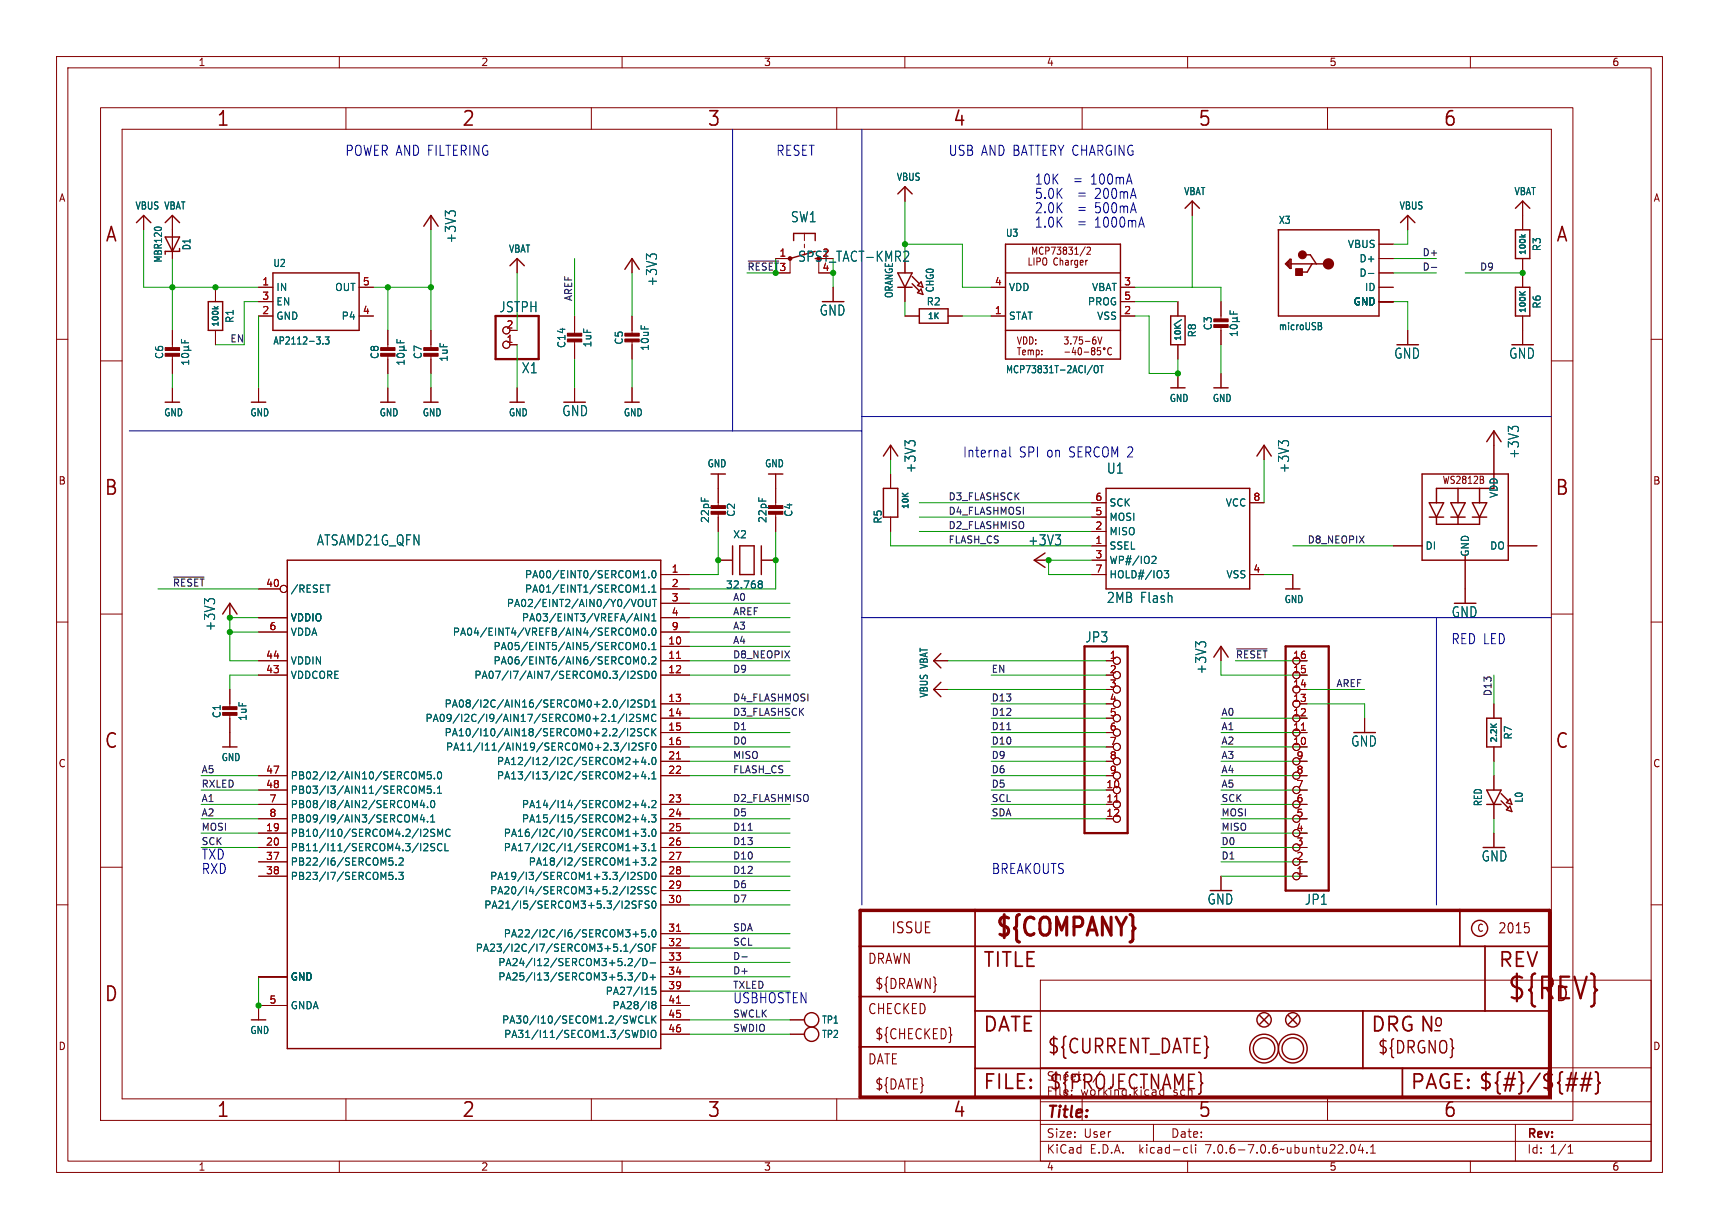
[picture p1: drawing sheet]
<svg xmlns="http://www.w3.org/2000/svg" width="304mm" height="217mm" viewBox="0 0 304 217" stroke-linecap="round" stroke-linejoin="round" font-family="sans-serif">
<defs><g id="words">
<text font-size="5.3" fill="#840000" x="266.4" y="177.3">${REV}</text>
<text font-size="4.4" fill="#840000" x="175.7" y="166.3">${COMPANY}</text>
<g font-size="3.5" fill="#840000">
<text x="38.2" y="22.7">1</text>
<text x="81.6" y="22.7">2</text>
<text x="125" y="22.7">3</text>
<text x="168.4" y="22.7">4</text>
<text x="211.8" y="22.7">5</text>
<text x="255.1" y="22.7">6</text>
<text x="18.5" y="43.1">A</text>
<text x="275" y="43.1">A</text>
<text x="18.3" y="87.9">B</text>
<text x="274.9" y="87.9">B</text>
<text x="18.3" y="132.7">C</text>
<text x="274.9" y="132.7">C</text>
<text x="173.7" y="171.4">TITLE</text>
<text x="264.8" y="171.4">REV</text>
<text x="18.3" y="177.4">D</text>
<text x="274.9" y="177.4">D</text>
<text x="173.7" y="182.9">DATE</text>
<text x="242.3" y="182.9">DRG N</text>
<text x="185.1" y="186.7">${CURRENT_DATE}</text>
<text x="38.2" y="197.9">1</text>
<text x="81.6" y="197.9">2</text>
<text x="125" y="197.9">3</text>
<text x="168.4" y="197.9">4</text>
<text x="173.7" y="193">FILE:</text>
<text x="185.4" y="193">${PROJECTNAME}</text>
<text x="211.8" y="197.9">5</text>
<text x="249.3" y="193">PAGE: ${#}/${##}</text>
<text x="255.1" y="197.9">6</text>
</g>
<g font-size="3" fill="#840000">
<text x="253.4" y="181.9">o</text>
<text x="243.5" y="186.6">${DRGNO}</text>
</g>
<text font-size="2.8" fill="#840000" x="185" y="198.2">Title:</text>
<text font-size="2.7" fill="#840000" x="157.5" y="165.3">ISSUE</text>
<g font-size="2.5" fill="#0000c2">
<text x="61" y="27.7">POWER AND FILTERING</text>
<text x="137.2" y="27.7">RESET</text>
<text x="167.6" y="27.7">USB AND BATTERY CHARGING</text>
<text x="182.9" y="32.8">10K</text>
<text x="182.9" y="35.3">5.0K</text>
<text x="189.9" y="32.8">=</text>
<text x="190.6" y="35.3">=</text>
<text x="193.1" y="32.8">100mA</text>
<text x="193.8" y="35.3">200mA</text>
<text x="182.9" y="37.9">2.0K</text>
<text x="182.9" y="40.4">1.0K</text>
<text x="190.6" y="37.9">=</text>
<text x="190.6" y="40.4">=</text>
<text x="193.8" y="37.9">500mA</text>
<text x="193.8" y="40.4">1000mA</text>
<text x="170.2" y="81">Internal</text>
<text x="180.2" y="81">SPI on SERCOM 2</text>
<text x="256.5" y="114.1">RED LED</text>
<text x="35.6" y="152.2">TXD</text>
<text x="35.6" y="154.7">RXD</text>
<text x="175.3" y="154.7">BREAKOUTS</text>
<text x="129.5" y="177.6">USBHOSTEN</text>
</g>
<g font-size="2.5" fill="#006464">
<text x="139.8" y="39.5">SW1</text>
<text x="80.8" y="43.1" transform="rotate(-90 80.8 43.1)">+3V3</text>
<text x="116.4" y="50.7" transform="rotate(-90 116.4 50.7)">+3V3</text>
<text x="88.2" y="55.4">JSTPH</text>
<text x="144.8" y="56">GND</text>
<text x="246.4" y="63.6">GND</text>
<text x="266.8" y="63.6">GND</text>
<text x="92.2" y="66.2">X1</text>
<text x="99.3" y="73.8">GND</text>
<text x="162.1" y="83.8" transform="rotate(-90 162.1 83.8)">+3V3</text>
<text x="195.6" y="84">U1</text>
<text x="228.2" y="83.8" transform="rotate(-90 228.2 83.8)">+3V3</text>
<text x="268.8" y="81.2" transform="rotate(-90 268.8 81.2)">+3V3</text>
<text x="55.9" y="96.7">ATSAMD21G_QFN</text>
<text x="181.7" y="96.7">+3V3</text>
<text x="195.6" y="106.8">2MB Flash</text>
<text x="38.2" y="111.7" transform="rotate(-90 38.2 111.7)">+3V3</text>
<text x="191.8" y="113.8">JP3</text>
<text x="256.6" y="109.4">GND</text>
<text x="213.5" y="119.3" transform="rotate(-90 213.5 119.3)">+3V3</text>
<text x="238.8" y="132.2">GND</text>
<text x="261.9" y="152.5">GND</text>
<text x="213.4" y="160.2">GND</text>
<text x="230.6" y="160.2">JP1</text>
</g>
<g font-size="2.5" fill="#840000">
<text x="141" y="46.5">SPST_TACT-KMR2</text>
<text x="264.8" y="165.3">2015</text>
<text x="153.4" y="170.7">DRAWN</text>
<text x="153.4" y="179.6">CHECKED</text>
<text x="154.6" y="175.2">${DRAWN}</text>
<text x="154.6" y="184">${CHECKED}</text>
<text x="153.4" y="188.5">DATE</text>
<text x="154.6" y="192.9">${DATE}</text>
</g>
<g font-size="2.1" fill="#840000">
<text x="185" y="191.3">Sheet:</text>
<text x="193.2" y="191.3">/</text>
<text x="185" y="194">File:</text>
<text x="191" y="194">working.kicad_sch</text>
<text x="185" y="201.4">Size:</text>
<text x="191.6" y="201.4">User</text>
<text x="207" y="201.4">Date:</text>
<text x="270" y="201.6">Rev:</text>
<text x="185" y="204.2">KiCad</text>
<text x="192.7" y="204.2">E.D.A.</text>
<text x="201.6" y="204.2">kicad-cli</text>
<text x="213.4" y="204.2">7.0.6-7.0.6~ubuntu22.04.1</text>
<text x="270" y="204.2">Id:</text>
<text x="274" y="204.2">1/1</text>
</g>
<g font-size="1.8" fill="#840000">
<text x="35" y="11.9">1</text>
<text x="85" y="11.9">2</text>
<text x="135" y="11.9">3</text>
<text x="185" y="11.9">4</text>
<text x="235" y="11.9">5</text>
<text x="285" y="11.9">6</text>
<text x="10.3" y="35.9">A</text>
<text x="292.3" y="35.9">A</text>
<text x="181.6" y="47.1">LIPO Charger</text>
<text x="182.2" y="45.2">MCP73831/2</text>
<text x="179.7" y="63">Temp:</text>
<text x="179.7" y="61.1">VDD:</text>
<text x="188" y="61.1">3.75-6V</text>
<text x="10.3" y="85.9">B</text>
<text x="255" y="85.7">WS2812B</text>
<text x="292.2" y="85.9">B</text>
<text x="10.3" y="135.9">C</text>
<text x="292.2" y="135.9">C</text>
<text x="261.2" y="164.9">C</text>
<text x="10.3" y="185.9">D</text>
<text x="292.2" y="185.9">D</text>
<text x="35" y="207.2">1</text>
<text x="85" y="207.2">2</text>
<text x="135" y="207.2">3</text>
<text x="185" y="207.2">4</text>
<text x="235" y="207.2">5</text>
<text x="285" y="207.2">6</text>
</g>
<g font-size="1.8" fill="#006464">
<text x="158.5" y="32.2">VBUS</text>
<text x="209.3" y="34.7">VBAT</text>
<text x="267.7" y="34.7">VBAT</text>
<text x="23.8" y="37.3">VBUS VBAT</text>
<text x="226" y="39.8">X3</text>
<text x="247.4" y="37.3">VBUS</text>
<text x="28.8" y="46.5" transform="rotate(-90 28.8 46.5)">MBR120</text>
<text x="33.9" y="44.4" transform="rotate(-90 33.9 44.4)">D1</text>
<text x="48.2" y="47.4">U2</text>
<text x="89.9" y="44.9">VBAT</text>
<text x="177.8" y="42.1">U3</text>
<text x="238.2" y="44">VBUS</text>
<text x="240.3" y="46.6">D+</text>
<text x="272.6" y="44.5" transform="rotate(-90 272.6 44.5)">R3</text>
<text x="48.8" y="51.7">IN</text>
<text x="59.2" y="51.7">OUT</text>
<text x="158.1" y="52.8" transform="rotate(-90 158.1 52.8)">ORANGE</text>
<text x="165.3" y="51.8" transform="rotate(-90 165.3 51.8)">CHG0</text>
<text x="178.3" y="51.7">VDD</text>
<text x="193" y="51.7">VBAT</text>
<text x="240.3" y="49.1">D-</text>
<text x="241.3" y="51.7">ID</text>
<text x="41.5" y="57.2" transform="rotate(-90 41.5 57.2)">R1</text>
<text x="48.8" y="56.7">GND</text>
<text x="48.8" y="54.2">EN</text>
<text x="60.3" y="56.7">P4</text>
<text x="163.8" y="54.2">R2</text>
<text x="178.3" y="56.7">STAT</text>
<text x="192.3" y="54.2">PROG</text>
<text x="193.9" y="56.7">VSS</text>
<text x="211.7" y="59.8" transform="rotate(-90 211.7 59.8)">R8</text>
<text x="214.5" y="58.5" transform="rotate(-90 214.5 58.5)">C3</text>
<text x="226" y="58.6">microUSB</text>
<text x="239.3" y="54.2">GND</text>
<text x="272.6" y="54.7" transform="rotate(-90 272.6 54.7)">R6</text>
<text x="29.1" y="63.6" transform="rotate(-90 29.1 63.6)">C6</text>
<text x="48.2" y="61.1">AP2112-3.3</text>
<text x="67.2" y="63.6" transform="rotate(-90 67.2 63.6)">C8</text>
<text x="74.8" y="63.6" transform="rotate(-90 74.8 63.6)">C7</text>
<text x="79.4" y="64.1" transform="rotate(-90 79.4 64.1)">1uF</text>
<text x="100.2" y="61.7" transform="rotate(-90 100.2 61.7)">C14</text>
<text x="104.8" y="61.5" transform="rotate(-90 104.8 61.5)">1uF</text>
<text x="110.3" y="61.1" transform="rotate(-90 110.3 61.1)">C5</text>
<text x="114.9" y="62.1" transform="rotate(-90 114.9 62.1)">10uF</text>
<text x="177.8" y="66.2">MCP73831T-2ACI/OT</text>
<text x="206.7" y="71.3">GND</text>
<text x="214.3" y="71.3">GND</text>
<text x="28.9" y="73.8">GND</text>
<text x="44.2" y="73.8">GND</text>
<text x="67" y="73.8">GND</text>
<text x="74.6" y="73.8">GND</text>
<text x="89.9" y="73.8">GND</text>
<text x="110.2" y="73.8">GND</text>
<text x="125" y="82.8">GND</text>
<text x="135.2" y="82.8">GND</text>
<text x="196.1" y="89.8">SCK</text>
<text x="216.6" y="89.8">VCC</text>
<text x="265" y="88.2" transform="rotate(-90 265 88.2)">VDD</text>
<text x="125.6" y="92.6" transform="rotate(-90 125.6 92.6)">22pF</text>
<text x="129.5" y="95.4">X2</text>
<text x="130.2" y="91.5" transform="rotate(-90 130.2 91.5)">C2</text>
<text x="135.7" y="92.6" transform="rotate(-90 135.7 92.6)">22pF</text>
<text x="140.3" y="91.5" transform="rotate(-90 140.3 91.5)">C4</text>
<text x="156.1" y="92.7" transform="rotate(-90 156.1 92.7)">R5</text>
<text x="196.1" y="94.8">MISO</text>
<text x="196.1" y="92.3">MOSI</text>
<text x="196.1" y="97.4">SSEL</text>
<text x="196.1" y="99.9">WP#/IO2</text>
<text x="252" y="97.4">DI</text>
<text x="259.9" y="98.6" transform="rotate(-90 259.9 98.6)">GND</text>
<text x="263.4" y="97.4">DO</text>
<text x="51.3" y="105">/RESET</text>
<text x="89.5" y="107.5">PA02/EINT2/AIN0/Y0/VOUT</text>
<text x="92.7" y="102.5">PA00/EINT0/SERCOM1.0</text>
<text x="92.7" y="105">PA01/EINT1/SERCOM1.1</text>
<text x="128.3" y="104.3">32.768</text>
<text x="196.1" y="102.5">HOLD#/IO3</text>
<text x="216.8" y="102.5">VSS</text>
<text x="227" y="106.8">GND</text>
<text x="51.3" y="110.1">VDDIO</text>
<text x="51.3" y="112.6">VDDA</text>
<text x="80" y="112.6">PA04/EINT4/VREFB/AIN4/SERCOM0.0</text>
<text x="92.2" y="110.1">PA03/EINT3/VREFA/AIN1</text>
<text x="51.3" y="117.7">VDDIN</text>
<text x="87.2" y="115.2">PA05/EINT5/AIN5/SERCOM0.1</text>
<text x="87.2" y="117.7">PA06/EINT6/AIN6/SERCOM0.2</text>
<text x="51.3" y="120.2">VDDCORE</text>
<text x="78.5" y="125.3">PA08/I2C/AIN16/SERCOM0+2.0/I2SD1</text>
<text x="83.8" y="120.2">PA07/I7/AIN7/SERCOM0.3/I2SD0</text>
<text x="164.3" y="123.5" transform="rotate(-90 164.3 123.5)">VBUS VBAT</text>
<text x="39.2" y="127.1" transform="rotate(-90 39.2 127.1)">C1</text>
<text x="43.8" y="127.6" transform="rotate(-90 43.8 127.6)">1uF</text>
<text x="75.1" y="127.9">PA09/I2C/I9/AIN17/SERCOM0+2.1/I2SMC</text>
<text x="78.5" y="130.4">PA10/I10/AIN18/SERCOM0+2.2/I2SCK</text>
<text x="267.6" y="130.9" transform="rotate(-90 267.6 130.9)">R7</text>
<text x="39.1" y="134.8">GND</text>
<text x="78.8" y="132.9">PA11/I11/AIN19/SERCOM0+2.3/I2SF0</text>
<text x="87.8" y="135.5">PA12/I12/I2C/SERCOM2+4.0</text>
<text x="51.3" y="138">PB02/I2/AIN10/SERCOM5.0</text>
<text x="51.3" y="140.6">PB03/I3/AIN11/SERCOM5.1</text>
<text x="51.3" y="143.1">PB08/I8/AIN2/SERCOM4.0</text>
<text x="87.8" y="138">PA13/I13/I2C/SERCOM2+4.1</text>
<text x="92.2" y="143.1">PA14/I14/SERCOM2+4.2</text>
<text x="262.2" y="142.7" transform="rotate(-90 262.2 142.7)">RED</text>
<text x="269.5" y="142" transform="rotate(-90 269.5 142)">L0</text>
<text x="51.3" y="148.2">PB10/I10/SERCOM4.2/I2SMC</text>
<text x="51.3" y="145.6">PB09/I9/AIN3/SERCOM4.1</text>
<text x="89" y="148.2">PA16/I2C/I0/SERCOM1+3.0</text>
<text x="92.2" y="145.6">PA15/I15/SERCOM2+4.3</text>
<text x="51.3" y="150.7">PB11/I11/SERCOM4.3/I2SCL</text>
<text x="51.3" y="153.3">PB22/I6/SERCOM5.2</text>
<text x="51.3" y="155.8">PB23/I7/SERCOM5.3</text>
<text x="86.6" y="155.8">PA19/I3/SERCOM1+3.3/I2SD0</text>
<text x="89" y="150.7">PA17/I2C/I1/SERCOM1+3.1</text>
<text x="93.4" y="153.3">PA18/I2/SERCOM1+3.2</text>
<text x="85.5" y="160.9">PA21/I5/SERCOM3+5.3/I2SFS0</text>
<text x="86.6" y="158.3">PA20/I4/SERCOM3+5.2/I2SSC</text>
<text x="89" y="166">PA22/I2C/I6/SERCOM3+5.0</text>
<text x="51.3" y="173.6">GND</text>
<text x="84" y="168.5">PA23/I2C/I7/SERCOM3+5.1/SOF</text>
<text x="88" y="171">PA24/I12/SERCOM3+5.2/D-</text>
<text x="88" y="173.6">PA25/I13/SERCOM3+5.3/D+</text>
<text x="51.3" y="178.7">GNDA</text>
<text x="107" y="176.1">PA27/I15</text>
<text x="108.2" y="178.7">PA28/I8</text>
<text x="44.2" y="183">GND</text>
<text x="88.7" y="181.2">PA30/I10/SECOM1.2/SWCLK</text>
<text x="89" y="183.7">PA31/I11/SECOM1.3/SWDIO</text>
<text x="145.3" y="181.2">TP1</text>
<text x="145.3" y="183.7">TP2</text>
</g>
<g font-size="1.8" fill="#a90000">
<text x="137.7" y="45.5">1</text>
<text x="145.3" y="45.5">2</text>
<text x="46.3" y="50.5">1</text>
<text x="46.3" y="53.1">3</text>
<text x="64.1" y="50.5">5</text>
<text x="137.7" y="48">3</text>
<text x="145.3" y="48">4</text>
<text x="175.8" y="50.5">4</text>
<text x="198.7" y="50.5">3</text>
<text x="198.7" y="53.1">5</text>
<text x="46.3" y="55.6">2</text>
<text x="64.1" y="55.6">4</text>
<text x="89.5" y="58.2">2</text>
<text x="175.8" y="55.6">1</text>
<text x="198.7" y="55.6">2</text>
<text x="89.5" y="60.7">1</text>
<text x="193.6" y="88.6">6</text>
<text x="221.5" y="88.6">8</text>
<text x="193.6" y="93.7">2</text>
<text x="193.6" y="91.2">5</text>
<text x="118.7" y="101.3">1</text>
<text x="193.6" y="96.3">1</text>
<text x="193.6" y="98.8">3</text>
<text x="193.6" y="101.3">7</text>
<text x="221.5" y="101.3">4</text>
<text x="46.9" y="103.9">40</text>
<text x="118.7" y="103.9">2</text>
<text x="118.7" y="106.4">3</text>
<text x="47.6" y="111.5">6</text>
<text x="118.7" y="109">4</text>
<text x="118.7" y="111.5">9</text>
<text x="46.9" y="119.1">43</text>
<text x="46.9" y="116.6">44</text>
<text x="118.1" y="114">10</text>
<text x="118.1" y="116.6">11</text>
<text x="118.1" y="119.1">12</text>
<text x="196.1" y="116.6">1</text>
<text x="196.1" y="119.1">2</text>
<text x="228.6" y="119.1">15</text>
<text x="228.6" y="116.6">16</text>
<text x="118.1" y="124.2">13</text>
<text x="196.1" y="121.7">3</text>
<text x="196.1" y="124.2">4</text>
<text x="228.6" y="124.2">13</text>
<text x="228.6" y="121.7">14</text>
<text x="118.1" y="126.7">14</text>
<text x="118.1" y="129.3">15</text>
<text x="118.1" y="131.8">16</text>
<text x="196.1" y="126.7">5</text>
<text x="196.1" y="129.3">6</text>
<text x="196.1" y="131.8">7</text>
<text x="228.6" y="131.8">10</text>
<text x="228.6" y="129.3">11</text>
<text x="228.6" y="126.7">12</text>
<text x="46.9" y="136.9">47</text>
<text x="118.1" y="134.4">21</text>
<text x="118.1" y="136.9">22</text>
<text x="196.1" y="134.4">8</text>
<text x="196.1" y="136.9">9</text>
<text x="229.2" y="136.9">8</text>
<text x="229.2" y="134.4">9</text>
<text x="46.9" y="139.4">48</text>
<text x="47.6" y="142">7</text>
<text x="118.1" y="142">23</text>
<text x="195.5" y="139.4">10</text>
<text x="195.5" y="142">11</text>
<text x="229.2" y="142">6</text>
<text x="229.2" y="139.4">7</text>
<text x="46.9" y="147.1">19</text>
<text x="46.9" y="149.6">20</text>
<text x="47.6" y="144.5">8</text>
<text x="118.1" y="144.5">24</text>
<text x="118.1" y="147.1">25</text>
<text x="118.1" y="149.6">26</text>
<text x="195.5" y="144.5">12</text>
<text x="229.2" y="149.6">3</text>
<text x="229.2" y="147.1">4</text>
<text x="229.2" y="144.5">5</text>
<text x="46.9" y="152.1">37</text>
<text x="46.9" y="154.7">38</text>
<text x="118.1" y="152.1">27</text>
<text x="118.1" y="154.7">28</text>
<text x="229.2" y="154.7">1</text>
<text x="229.2" y="152.1">2</text>
<text x="118.1" y="157.2">29</text>
<text x="118.1" y="159.8">30</text>
<text x="118.1" y="164.8">31</text>
<text x="118.1" y="167.4">32</text>
<text x="118.1" y="169.9">33</text>
<text x="118.1" y="172.5">34</text>
<text x="47.6" y="177.5">5</text>
<text x="118.1" y="175">39</text>
<text x="118.1" y="177.5">41</text>
<text x="118.1" y="180.1">45</text>
<text x="118.1" y="182.6">46</text>
</g>
<text font-size="1.7" fill="#009600" x="132.1" y="47.9">~{RESET}</text>
<g font-size="1.7" fill="#0f0f0f">
<text x="251.5" y="47.9">D-</text>
<text x="251.5" y="45.4">D+</text>
<text x="261.6" y="47.9">D9</text>
<text x="101.3" y="53.3" transform="rotate(-90 101.3 53.3)">AREF</text>
<text x="40.6" y="60.6">EN</text>
<text x="167.6" y="88.6">D3_FLASHSCK</text>
<text x="167.6" y="91.1">D4_FLASHMOSI</text>
<text x="167.6" y="93.6">D2_FLASHMISO</text>
<text x="167.6" y="96.2">FLASH_CS</text>
<text x="231.1" y="96.2">D8_NEOPIX</text>
<text x="30.5" y="103.8">~{RESET}</text>
<text x="129.5" y="106.3">A0</text>
<text x="129.5" y="111.4">A3</text>
<text x="129.5" y="108.9">AREF</text>
<text x="129.5" y="114">A4</text>
<text x="129.5" y="119">D9</text>
<text x="129.5" y="116.5">D8_NEOPIX</text>
<text x="175.3" y="119">EN</text>
<text x="218.4" y="116.5">~{RESET}</text>
<text x="129.5" y="124.1">D4_FLASHMOSI</text>
<text x="175.3" y="124.1">D13</text>
<text x="236.2" y="121.6">AREF</text>
<text x="263.8" y="123.2" transform="rotate(-90 263.8 123.2)">D13</text>
<text x="129.5" y="126.7">D3_FLASHSCK</text>
<text x="129.5" y="129.2">D1</text>
<text x="129.5" y="131.7">D0</text>
<text x="175.3" y="131.7">D10</text>
<text x="175.3" y="129.2">D11</text>
<text x="175.3" y="126.7">D12</text>
<text x="215.9" y="131.7">A2</text>
<text x="215.9" y="126.7">A0</text>
<text x="215.9" y="129.2">A1</text>
<text x="35.6" y="136.8">A5</text>
<text x="129.5" y="134.3">MISO</text>
<text x="129.5" y="136.8">FLASH_CS</text>
<text x="175.3" y="134.3">D9</text>
<text x="175.3" y="136.8">D6</text>
<text x="215.9" y="136.8">A4</text>
<text x="215.9" y="134.3">A3</text>
<text x="35.6" y="139.4">RXLED</text>
<text x="35.6" y="141.9">A1</text>
<text x="129.5" y="141.9">D2_FLASHMISO</text>
<text x="175.3" y="141.9">SCL</text>
<text x="175.3" y="139.4">D5</text>
<text x="215.9" y="141.9">SCK</text>
<text x="215.9" y="139.4">A5</text>
<text x="35.6" y="147">MOSI</text>
<text x="35.6" y="144.4">A2</text>
<text x="129.5" y="144.4">D5</text>
<text x="129.5" y="147">D11</text>
<text x="129.5" y="149.5">D13</text>
<text x="175.3" y="144.4">SDA</text>
<text x="215.9" y="147">MISO</text>
<text x="215.9" y="149.5">D0</text>
<text x="215.9" y="144.4">MOSI</text>
<text x="129.5" y="154.6">D12</text>
<text x="129.5" y="152.1">D10</text>
<text x="215.9" y="152.1">D1</text>
<text x="129.5" y="157.1">D6</text>
<text x="129.5" y="159.7">D7</text>
<text x="129.5" y="164.8">SDA</text>
<text x="129.5" y="167.3">SCL</text>
<text x="129.5" y="169.8">D-</text>
<text x="129.5" y="172.4">D+</text>
<text x="129.5" y="174.9">TXLED</text>
<text x="129.5" y="180">SWCLK</text>
<text x="129.5" y="182.5">SWDIO</text>
</g>
<text font-size="1.7" fill="#0000c2" x="35.6" y="149.5">SCK</text>
<g font-size="1.4" fill="#006464">
<text x="270.1" y="45.2" transform="rotate(-90 270.1 45.2)">100k</text>
<text x="38.9" y="57.9" transform="rotate(-90 38.9 57.9)">100k</text>
<text x="163.9" y="56.7">1K</text>
<text x="270.1" y="55.5" transform="rotate(-90 270.1 55.5)">100K</text>
<text x="209.1" y="60.4" transform="rotate(-90 209.1 60.4)">10K\</text>
<text x="160.9" y="90.2" transform="rotate(-90 160.9 90.2)">10K</text>
<text x="265" y="131.5" transform="rotate(-90 265 131.5)">2.2K</text>
</g>
</g></defs>
<g fill="none" stroke="#840000" stroke-width=".18">
<path d="M10 10h284v197.3h-284zM12 12h280v193.3h-280zM17.8 19h260.3v179.1h-260.3zM60 10v2M61.2 19v3.9M104.6 19v3.9M110 10v2M148 19v3.9M160 10v2M191.3 19v3.9M210 10v2M234.7 19v3.9"/>
<path d="M260 10v2M21.6 22.9h252.7v171.4h-252.7zM25.4 38.1v2.5M30.5 38.1v7.6M76.2 38.1v2.5M160 33v2.6M210.8 35.6v2.5M248.9 38.1v2.5M269.2 35.6v5M10 60h2M30.5 58.4v3.3M38.1 50.8v2.5"/>
<path d="M38.1 58.4v2.6M45.7 55.9h2.6M45.7 50.8h2.6M45.7 53.3h2.6M63.5 55.9h2.5M63.5 50.8h2.5M68.6 58.4v3.3M76.2 58.4v3.3M90.2 58.4h1.2M91.4 45.7v2.6M101.6 55.9v3.3M111.8 45.7v2.6"/>
<path d="M111.8 55.9v3.3M137.2 45.7h2.5v2.6M142.2 41.3v1.2M142.2 43.2v.6M144.8 45.7v2.6h2.5M147.3 50.8v2.5M160 55.9h2.6M160 45.7v2.6M160 50.8v2.5M167.6 55.9h2.6M175.3 55.9h2.5M175.3 50.8h2.5"/>
<path d="M191.9 43.6l-.9 1.7M192.2 46h.1M192.2 43.8l.4-.1 .2 .4-.6 .9h.6M194.1 59.6l.4 1.2 .3-1.2M198.1 55.9h2.6M198.1 50.8h2.6M198.1 53.3h2.6M208.3 53.3v2.6M215.9 53.3v3.3M215.9 57.7v3.3M243.8 50.8h2.6M243.8 53.3h2.6"/>
<path d="M243.8 45.7h2.6M243.8 48.3h2.6M243.8 43.2h2.6M248.9 58.4v2.6M269.2 45.7v5.1M269.2 55.9v5.1M292 60h2M17.8 63.8h3.8M30.5 62.7v3.3M30.5 68.6v2.5M45.7 68.6v2.5M68.6 62.7v3.3"/>
<path d="M68.6 68.6v2.5M76.2 62.7v3.3M76.2 68.6v2.5M90.2 61h1.2M91.4 68.6v2.5M101.6 60.2v3.3M101.6 68.6v2.5M111.8 60.2v3.3M111.8 68.6v2.5M157.5 78.7v2.6M188.3 62.3h.8M189.9 61.4l-.3 .9h.7"/>
<path d="M190.1 61.9v.9M190.7 61.7l-.1 .6 .3 .5 .3-.3v-.8M191.7 62.3h.8M193 61.7l.2 .3M193.2 62l-.2 .3v.3l.2 .2 .3-.1 .1-.2v-.4l-.2-.1M193.2 62h.2M193.6 61.7l-.2 .3M194.6 61.5h-.5l-.1 .6 .2-.1h.3l.1 .6-.2 .2-.4-.2M196.5 61.6v-.1a.62 .62 0 0 0-.7 .5 .62 .62 0 0 0 .4 .8l.3-.2M208.3 61v2.5M208.3 66v2.6M215.9 66v2.6"/>
<path d="M223.5 78.7v2.6M264.2 76.2v7.6M274.3 63.8h3.8M127 83.8v5.9M127 90.7v3.3M127 99.1h2.5M134.6 99.1h2.6M137.2 83.8v5.9M137.2 90.7v3.3M157.5 83.8v2.6M157.5 91.4v2.6M182.9 99.1h2.5"/>
<path d="M193 99.1h2.6M193 96.5h2.6M193 94h2.6M193 91.4h2.6M193 88.9h2.6M221 88.9h2.5M246.4 96.5h5.1M259.1 99.1v7.6M262.3 84.9v.5M266.7 96.5h5.1M10 110h2M17.8 108.6h3.8"/>
<path d="M40.6 106.7v2.5M45.7 116.8h5.1M45.7 119.4h5.1M45.7 109.2h5.1M45.7 104.1h3.8M45.7 111.8h5.1M116.8 116.8h5.1M116.8 101.6h5.1M116.8 114.3h5.1M116.8 119.4h5.1M116.8 109.2h5.1M116.8 104.1h5.1"/>
<path d="M116.8 106.7h5.1M116.8 111.8h5.1M165.1 116.8h2.5M193 101.6h2.6M195.6 116.8h1.2M215.9 114.3v2.5M221 101.6h2.5M228.6 101.6v2.5M229.9 116.8h1.2M229.9 119.4h1.2M274.3 108.6h3.8M292 110h2"/>
<path d="M40.6 121.9v3.3M40.6 126.2v5.9M45.7 137.2h5.1M45.7 139.7h5.1M116.8 127h5.1M116.8 129.5h5.1M116.8 132.1h5.1M116.8 134.6h5.1M116.8 137.2h5.1M116.8 124.5h5.1M165.1 121.9h2.5M195.6 121.9h1.2"/>
<path d="M195.6 127h1.2M195.6 129.5h1.2M195.6 132.1h1.2M195.6 134.6h1.2M195.6 137.2h1.2M229.9 121.9h1.2M229.9 127h1.2M229.9 129.5h1.2M229.9 132.1h1.2M229.9 134.6h1.2M229.9 137.2h1.2M229.9 124.5h1.2"/>
<path d="M229.9 139.7h1.2M241.3 127v2.5M264.2 124.5v2.5M264.2 132.1v2.5M264.2 137.2v2.5M10 160h2M17.8 153.4h3.8M45.7 147.3h5.1M45.7 149.9h5.1M45.7 142.2h5.1M45.7 144.8h5.1M45.7 152.4h5.1"/>
<path d="M45.7 154.9h5.1M116.8 147.3h5.1M116.8 149.9h5.1M116.8 142.2h5.1M116.8 144.8h5.1M116.8 152.4h5.1M116.8 154.9h5.1M116.8 157.5h5.1M215.9 154.9v2.6M229.9 147.3h1.2M229.9 149.9h1.2M229.9 142.2h1.2"/>
<path d="M229.9 144.8h1.2M229.9 152.4h1.2M229.9 154.9h1.2M264.2 142.2v2.6M264.2 147.3v2.6M274.3 153.4h3.8M292 160h2M45.7 172.7h5.1M50.8 177.8h-5.1v2.5M116.8 172.7h5.1M116.8 160h5.1M116.8 165.1h5.1"/>
<path d="M116.8 167.6h5.1M116.8 170.2h5.1M116.8 175.3h5.1M116.8 177.8h5.1M184 173.3h108v32h-108zM61.2 194.3v3.8M104.6 194.3v3.8M116.8 180.3h5.1M116.8 182.9h5.1M139.7 180.3h2.5M139.7 182.9h2.5M148 194.3v3.8"/>
<path d="M184 198.8h108M184 194.8h108M184 188.8h108M191.3 194.3v3.8M204 198.8v3M234.7 194.3v3.8M268 198.8v6.5M60 205.3v2M110 205.3v2M160 205.3v2M184 201.8h108M209.6 202.9l.4 .1"/>
<path d="M210 203.8l-.4 .1M210 205.3v2M210.6 202.4v1.3l.2 .2M211.4 202.4v.2M211.4 202.9v1M239 202.5l.1-.1a.81 .81 0 0 1 .6 .6 .81 .81 0 0 1-.3 .8l-.1 .1a.81 .81 0 0 1-.6-.6 .81 .81 0 0 1 .3-.8zM240.6 202.3l-.4 1.1h.9M240.9 202.9v1M241.7 203.8v.1M242.3 203.9h.9M242.3 202.8l.5-.4v1.5M260 205.3v2"/>
<path d="M277.3 203.9h.8M277.3 202.8l.4-.4v1.5"/>
<circle cx="89.5" cy="58.4" r=".63"/>
<circle cx="89.5" cy="61" r=".63"/>
<circle cx="195.3" cy="61.6" r=".17"/>
<circle cx="50.2" cy="104.1" r=".63"/>
<circle cx="197.5" cy="116.8" r=".63"/>
<circle cx="197.5" cy="119.4" r=".63"/>
<circle cx="229.2" cy="116.8" r=".63"/>
<circle cx="229.2" cy="119.4" r=".63"/>
<circle cx="197.5" cy="129.5" r=".63"/>
<circle cx="197.5" cy="132.1" r=".63"/>
<circle cx="197.5" cy="121.9" r=".63"/>
<circle cx="197.5" cy="127" r=".63"/>
<circle cx="197.5" cy="124.5" r=".63"/>
<circle cx="197.5" cy="137.2" r=".63"/>
<circle cx="197.5" cy="134.6" r=".63"/>
<circle cx="197.5" cy="139.7" r=".63"/>
<circle cx="229.2" cy="124.5" r=".63"/>
<circle cx="229.2" cy="121.9" r=".63"/>
<circle cx="229.2" cy="129.5" r=".63"/>
<circle cx="229.2" cy="127" r=".63"/>
<circle cx="229.2" cy="132.1" r=".63"/>
<circle cx="229.2" cy="134.6" r=".63"/>
<circle cx="229.2" cy="139.7" r=".63"/>
<circle cx="229.2" cy="137.2" r=".63"/>
<circle cx="197.5" cy="142.2" r=".63"/>
<circle cx="197.5" cy="144.8" r=".63"/>
<circle cx="229.2" cy="149.9" r=".63"/>
<circle cx="229.2" cy="154.9" r=".63"/>
<circle cx="229.2" cy="147.3" r=".63"/>
<circle cx="229.2" cy="152.4" r=".63"/>
<circle cx="229.2" cy="142.2" r=".63"/>
<circle cx="229.2" cy="144.8" r=".63"/>
</g>
<g fill="#840000" stroke="#840000" stroke-width=".18">
<path d="M125.7 89.4h2.6v.5h-2.6z"/>
<path d="M125.7 90.4h2.6v.5h-2.6z"/>
<path d="M100.3 59.9h2.6v.6h-2.6z"/>
<path d="M100.3 58.9h2.6v.5h-2.6z"/>
<path d="M110.5 59.9h2.5v.6h-2.5z"/>
<path d="M110.5 58.9h2.5v.5h-2.5z"/>
<path d="M135.9 89.4h2.5v.5h-2.5z"/>
<path d="M135.9 90.4h2.5v.5h-2.5z"/>
<path d="M39.4 126h2.5v.5h-2.5z"/>
<path d="M39.4 125h2.5v.5h-2.5z"/>
<path d="M67.3 62.5h2.5v.5h-2.5z"/>
<path d="M67.3 61.5h2.5v.5h-2.5z"/>
<path d="M74.9 62.5h2.6v.5h-2.6z"/>
<path d="M74.9 61.5h2.6v.5h-2.6z"/>
<path d="M229.1 47.5h1.2v1.2h-1.2z"/>
<path d="M214.6 57.4h2.6v.5h-2.6z"/>
<path d="M214.6 56.4h2.6v.5h-2.6z"/>
<path d="M29.2 62.5h2.5v.5h-2.5z"/>
<path d="M29.2 61.5h2.5v.5h-2.5z"/>
<circle cx="139.7" cy="45.7" r=".33"/>
<circle cx="230.3" cy="45.1" r=".7"/>
</g>
<g fill="none" stroke="#840000" stroke-width=".25">
<path d="M24.1 39.4l1.3-1.3 1.3 1.3M29.2 39.4l1.3-1.3 1.2 1.3M158.7 34.3l1.3-1.3 1.3 1.3M209.5 36.8l1.3-1.2 1.3 1.2M247.6 39.4l1.3-1.3 1.3 1.3M268 36.8l1.2-1.2 1.3 1.2M29.2 41.9h2.5l-1.2 2.5zM31.7 43.9v.5h-2.5M36.8 53.3h2.6v5.1h-2.6zM48.3 48.3h15.2v10.1h-15.2zM74.9 40l1.3-1.9 1.3 1.9M90.2 47l1.2-1.3 1.3 1.3"/>
<path d="M110.5 47.6l1.3-1.9 1.2 1.9M140.3 42.5v-1.2h3.8v1.2M144.1 44.4l-4.4 1.3M158.7 48.3h2.6l-1.3 2.5zM158.7 50.8h2.6M161.3 48.9l1.3 1.3M161.3 50.2l1.3 1.2M162.2 50.5l.7-.7 .3 1zM162.6 54.6h5v2.5h-5zM162.9 51.1l.3 1-1-.3zM177.8 43.2h20.3v20.3h-20.3zM177.8 48.3h20.3"/>
<path d="M177.8 58.4h20.3M207 55.9h2.5v5.1h-2.5zM226 40.6h17.8v15.3h-17.7v-15.3M227.5 46.7l.4-.4v.8l-.2-.2v-.2M228.1 45.9h.2v1.6h-.2l-.8-.8zM228.1 45.9v1.4M228.3 46.7h6.6M230.7 45.1h1l1.1 1.6M232 46.7l-.9 1.4h-1.1M268 50.8h2.5v5.1h-2.5zM268 40.6h2.5v5.1h-2.5zM29.2 71.1h2.5"/>
<path d="M44.4 71.1h2.6M67.3 71.1h2.5M74.9 71.1h2.6M90.2 71.1h2.5M110.5 71.1h2.5M207 68.6h2.5M214.6 68.6h2.6M262.9 78.1l1.3-1.9 1.2 1.9M50.8 99.1h66v86.3h-66zM125.7 83.8h2.6M129.5 96.5v5.1M130.8 96.5h2.5v5.1h-2.5z"/>
<path d="M134.6 96.5v5.1M135.9 83.8h2.5M156.2 86.4h2.5v5h-2.5zM156.2 80.6l1.3-1.9 1.2 1.9M184.8 97.8l-1.9 1.3 1.9 1.2M195.6 86.4h25.4v17.7h-25.4zM222.2 80.6l1.3-1.9 1.3 1.9M251.5 83.8h15.2v15.3h-15.2zM252.7 91.4h2.6M252.7 88.9h2.6l-1.3 2.5zM254 91.4v1.3h7.6v-1.3M256.5 91.4h2.6"/>
<path d="M256.5 88.9h2.6l-1.3 2.5zM257.8 86.4v2.5M257.8 91.4v1.3M260.3 91.4h2.6M260.3 88.9h2.6l-1.3 2.5zM261.6 86.4v2.5M264.2 83.8v2.6h-10.2v2.5M39.4 108.6l1.2-1.9 1.3 1.9M166.4 115.6l-1.3 1.2 1.3 1.3M214.6 116.2l1.3-1.9 1.3 1.9M227.3 104.1h2.6M39.4 132.1h2.5"/>
<path d="M166.4 120.6l-1.3 1.3 1.3 1.3M262.9 127h2.5v5.1h-2.5zM262.9 139.7h2.5l-1.2 2.5zM262.9 142.2h2.5M265.4 140.3l1.3 1.3M265.4 141.6l1.3 1.3M266.4 141.9l.6-.6 .3 .9zM266.4 143.2l.6-.6 .3 .9zM222.8 179.6l1.5 1.5M224.3 179.6l-1.5 1.5M227.8 179.6l1.6 1.5M229.4 179.6l-1.6 1.5"/>
<path d="M44.4 180.3h2.6"/>
<circle cx="261.6" cy="164.2" r="1.42"/>
<circle cx="143.5" cy="182.9" r="1.27"/>
<circle cx="143.5" cy="180.3" r="1.27"/>
<circle cx="223.5" cy="185.4" r="2.54"/>
<circle cx="223.5" cy="185.4" r="1.9"/>
<circle cx="223.5" cy="180.3" r="1.27"/>
<circle cx="228.6" cy="185.4" r="2.54"/>
<circle cx="228.6" cy="185.4" r="1.9"/>
<circle cx="228.6" cy="180.3" r="1.27"/>
</g>
<path d="M87.6 55.9h7.6v7.6h-7.6zM191.8 114.3h7.6v33h-7.6zM227.3 114.3h7.6v43.2h-7.6z" fill="none" stroke="#840000" stroke-width=".41"/>
<g fill="none" stroke="#006464" stroke-width=".18">
<path d="M79.4 37.8l-.7-.5v.9M79.6 37.4h.8M57.5 59.6h.7l-.4 .5 .3 .1v.5l-.1 .1-.5-.1M115 45.4l-.7-.5v.9M115.2 45h.7M160.4 44.4l.3 .4-.1 .4-.9 1h1M217.5 54.9v.6h1.3M217.6 57.5a.69 .69 0 0 1 1.2 .3 .72 .72 0 0 1-1.3-.1zM217.9 56.9h1.3M217.9 56.3h.7M218.1 55.1v.4M218.6 56.3l.2 .1v.3l-.2 .2"/>
<path d="M218.8 58.6v.7M218.8 59h-1.3l.4 .3M218.8 56.1l-.2 .2M233.1 57l.5 .2 .1 .2-.2 .2M233.1 57.6h.4M233.5 57.6l.2 .3v.3l-.6 .1M242 48.4h.9M32.1 60v.6h1.3M32.2 62.6a.69 .69 0 0 1 1.2 .3 .72 .72 0 0 1-1.3-.1zM32.5 61.9h1.3M32.5 61.3h.7M32.7 60.2v.4"/>
<path d="M33.2 61.3l.2 .2v.3l-.2 .1M33.4 64.1h-1.3l.4 .3M33.4 63.7v.7M33.4 61.2l-.2 .1M57.1 60.7v.1M70.2 60v.6h1.3M70.3 62.7a.75 .75 0 0 1 1.2 .2 .72 .72 0 0 1-1.3-.1zM70.6 61.9h1.3M70.6 61.3h.7M70.8 60.2v.4M71.3 61.3l.2 .2v.3l-.2 .1M71.5 63.7v.7"/>
<path d="M71.5 64.1h-1.3l.4 .3M71.5 61.2l-.2 .1M160.7 78.4l-.7-.5v1M160.9 78h.7M193.2 64.6l-1 1.6M193.6 64.7h.3l.2 .1 .1 .7-.3 .4-.4-.2v-.6zM194.5 64.7h.6M194.8 64.7v1.2M226.7 78.4l-.6-.5v1M226.9 78h.8M267.4 75.9l-.7-.5v.9M267.6 75.5h.7"/>
<path d="M186.6 94.6h.9l-.5 .7M187.5 95.4v.8M203.7 98.4h.5l.2 .3-.8 .9h.8M36.8 106.4l-.6-.5v.9M37 105.9h.8M57.6 103.4h.8M111.6 118.8l.5-.1 .2 .4-.8 .9h.8M112.1 113.6l.4 .9 .4-.9v1.3M112.1 112.3v-1.2l.4 .9 .4-.9v1.2M112.5 106l-.4 1.3M112.5 117.1l.4-1v1.3M112.9 106.2l.2-.2a.43 .43 0 0 1 .6 .4v.4a.42 .42 0 0 1-.4 .5 .42 .42 0 0 1-.5-.5z"/>
<path d="M113.4 108.5v1.3M113.4 102.2h.8M113.4 103.8l.4-.4v1.3M113.4 104.7h.8M113.5 118.8l-.5-.1-.2 .2 .1 .3 .5 .3v.3l-.1 .2-.5-.1M113.6 113.7l.2-.1a.68 .68 0 0 1 .4 .6 .68 .68 0 0 1-.4 .7l-.2-.1-.2-.4zM113.6 111.2l.2-.1a.68 .68 0 0 1 .4 .6 .68 .68 0 0 1-.4 .6l-.2-.1-.2-.3zM113.6 116.3l.2-.2a.68 .68 0 0 1 .4 .7 .68 .68 0 0 1-.4 .6l-.2-.1-.2-.4zM114.1 118.7a.64 .64 0 0 1 .7 .6 .64 .64 0 0 1-.7 .7zM114.2 106v1l.3 .3 .3-.1 .2-.2v-1M114.7 102.1v.1M114.7 104.6v.1"/>
<path d="M114.7 108.5v1.3l-.7-1.3v1.3M114.7 112.2v.1M114.7 114.8v.1M114.7 117.3v.1M115.3 116.3l.4-.2 .3 .4-.8 .9h.8M115.3 114.9h.7M115.3 103.8l.3-.4v1.3M115.3 108.9l.3-.4v1.3M115.3 114l.3-.4v1.3M115.3 104.7h.7M115.3 109.8h.7M115.4 101l.2-.1a.68 .68 0 0 1 .4 .6 .68 .68 0 0 1-.4 .7l-.2-.1-.1-.4z"/>
<path d="M115.4 111.2l.2-.1a.68 .68 0 0 1 .4 .6 .68 .68 0 0 1-.4 .6l-.2-.1-.1-.3zM115.4 118.8l.2-.1a.68 .68 0 0 1 .4 .6 .68 .68 0 0 1-.4 .7l-.2-.2-.1-.3zM115.4 106h.7M115.7 106v1.3M134.2 103.2l.1 .1M134.2 102.8l.3-.1 .2 .1 .1 .2-.3 .3M134.3 103.3h.2M134.3 103.3h-.1M134.5 103.3l.3 .2-.1 .4-.2 .1-.3-.1M205.9 100.9h.8l-.5 .5 .4 .1v.6l-.2 .1-.5-.1M212.1 114l-.7-.5v.9M212.3 113.6h.7"/>
<path d="M74.1 136.5l.5 .9 .4-.9v1.2M76.2 136.5h-.6l-.1 .6 .2-.1h.4l.2 .2-.1 .4-.2 .1-.5-.1M76.2 139h-.6l-.1 .6 .2-.1 .4 .1 .2 .1-.1 .5-.2 .1-.5-.1M76.8 137.6v.1M77.4 139.4l.3-.4v1.3M77.5 136.6l.2-.1a.68 .68 0 0 1 .4 .6 .68 .68 0 0 1-.4 .6l-.2-.1-.1-.3zM110.4 126.2l-1.1 1.7M110.5 128.8l-1 1.6M110.6 123.7l-1.1 1.6M110.8 126.3v1.3M110.8 131.3l-1.1 1.7M111 128.8v1.3"/>
<path d="M111 123.8v1.2M111.2 131.4v1.3M111.3 136.5l.1 .2-.1 .3-.7 .7h.8M111.3 126.4l.5-.1 .3 .4-.8 .9h.8M111.5 129l.5-.2 .2 .4-.7 .9h.7M111.6 123.9l.5-.1 .2 .3-.8 .9h.8M111.8 131.5l.4-.1 .3 .4-.8 .9h.8M111.9 134.7h1M111.9 137.3h1M112.4 134.2v1M112.4 136.8v.9M113.3 126.4l-.5-.1-.3 .3 .2 .3 .5 .2v.4l-.2 .1-.5-.1"/>
<path d="M113.4 128.9l-.4-.1-.2 .2v.3l.5 .3 .1 .3-.2 .2h-.5M113.5 123.8h-.5l-.2 .2 .1 .3 .5 .3v.3l-.1 .1h-.5M113.7 131.5l-.5-.1-.2 .1v.4l.6 .2 .1 .3-.3 .3-.4-.1M113.8 133.9l-.4 .9h.8M113.8 136.4l-.4 .9h.8M113.8 127.6v-1.3l.4 .9 .5-.9v1.3M114.1 123.8a.64 .64 0 0 1 .7 .6 .64 .64 0 0 1-.7 .6zM114.1 134.4v.8M114.1 136.9v.8M114.2 132h.5M114.7 135.1v.1M114.7 137.6v.1"/>
<path d="M114.7 129a.6 .6 0 0 0-.8 .4 .6 .6 0 0 0 .6 .7l.2-.1M114.8 131.4h-.6v1.3M115.3 128.8v1.3M115.3 124.1l.3-.3v1.2M115.3 136.8l.3-.3v1.2M115.3 125h.7M115.3 137.7h.7M115.4 131.5l.2-.1a.68 .68 0 0 1 .4 .6 .68 .68 0 0 1-.4 .7l-.2-.2-.1-.3zM115.4 134.1l.2-.2a.68 .68 0 0 1 .4 .7 .68 .68 0 0 1-.4 .6l-.2-.1-.1-.4zM115.4 129.4l.6 .7M116 126.4a.6 .6 0 0 0-.8 .5 .6 .6 0 0 0 .5 .7l.3-.1M116 128.8l-.7 .8"/>
<path d="M68.8 151.7h.6M68.8 152.3l.4-.1 .3 .2-.1 .5h-.6M68.8 154.2h.6M68.8 154.8l.4-.1 .3 .3-.1 .5h-.6M70 152.9v.1M70 155.4v.1M70.5 154.2h.8l-.4 .5 .3 .2v.5l-.1 .1-.6-.1M70.6 151.8l.5-.1 .2 .4-.8 .9h.8M72.9 141.5l.5 1 .4-1v1.3M72.9 144.1l.5 .9 .4-.9v1.3M74.1 140.3v-1.3l.5 .9 .4-.9v1.3M74.6 141.5l-.3 .9h.8"/>
<path d="M74.6 144l-.3 .9h.8M74.9 142v.8M74.9 144.5v.9M75.1 149.2h.4l.2 .3-.8 .9h.8M75.6 142.7v.1M75.6 145.2v.2M76.1 145.4h.8M76.1 144.5l.4-.4v1.3M76.3 141.7l.1-.2a.68 .68 0 0 1 .5 .7 .68 .68 0 0 1-.5 .6l-.1-.1-.2-.4zM76.8 140.2v.1M76.9 146.7l-.5-.1-.3 .3 .2 .3 .5 .2v.4l-.2 .1-.5-.1M76.9 149.2h-.5l-.3 .2 .2 .3 .5 .3v.3l-.2 .1h-.5"/>
<path d="M77.4 140.3h.7M77.4 147.9v-1.3l.4 .9 .5-.9v1.3M78.1 149.3a.6 .6 0 0 0-.8 .4 .6 .6 0 0 0 .6 .7l.2-.1M78.7 149.2v1.2h.6M79.6 146.8a.6 .6 0 0 0-.8 .4 .6 .6 0 0 0 .5 .7l.3-.1M111.6 154.4l.5-.2 .2 .4-.8 .9h.8M111.6 156.9l.5-.1 .2 .4-.8 .9h.8M111.9 142.3h1M111.9 144.9h1M111.9 147.4h1M111.9 150h1M112.4 146.9v1"/>
<path d="M112.4 149.5v.9M112.5 159.4l-.5-.1-.2 .2v.3l.6 .3 .1 .3-.3 .2-.4-.1M113 159.9h.4M113.4 146.6h.8l-.4 .5 .3 .1v.6l-.2 .1-.5-.1M113.4 149.2h.8l-.4 .5 .3 .1v.5l-.2 .1-.5-.1M113.4 151.7h.8l-.4 .5 .3 .1v.6l-.2 .1-.5-.1M113.5 154.3l-.5-.1-.2 .2v.3l.6 .3 .1 .3-.2 .2h-.5M113.5 156.9l-.5-.1-.2 .1v.4l.6 .2 .1 .3-.2 .3-.5-.1M113.6 159.3h-.6v1.3M113.8 141.5l-.4 .9h.8M113.8 144l-.4 .9h.8M114.1 142v.8"/>
<path d="M114.1 144.5v.9M114.1 154.2a.64 .64 0 0 1 .7 .7 .64 .64 0 0 1-.7 .6zM114.7 142.7v.1M114.7 145.2v.2M114.7 147.8v.1M114.7 150.3v.1M114.7 152.9v.1M114.7 156.9l-.5-.1-.1 .1v.4l.5 .2 .1 .3-.2 .3-.5-.1M114.8 159.4l-.5-.1-.2 .2v.3l.6 .3 .1 .3-.3 .2-.4-.1M115.2 144.1h.8l-.4 .5 .3 .1v.5l-.2 .2-.5-.2M115.3 141.7l.4-.2 .3 .4-.8 .9h.8M115.3 151.8l.4-.1 .3 .4-.8 .9h.8"/>
<path d="M115.3 149.5l.3-.3v1.2M115.3 150.4h.7M115.4 146.8l.2-.2a.68 .68 0 0 1 .4 .7 .68 .68 0 0 1-.4 .6l-.2-.1-.1-.4zM115.4 154.4l.2-.2a.68 .68 0 0 1 .4 .7 .68 .68 0 0 1-.4 .6l-.2-.1-.1-.4zM115.4 159.5l.2-.2a.68 .68 0 0 1 .4 .7 .68 .68 0 0 1-.4 .6l-.2-.1-.1-.4zM116 156.9a.6 .6 0 0 0-.8 .4 .6 .6 0 0 0 .5 .8l.3-.2M110.3 168.2h.7M111 172h.8l-.4 .5 .4 .1v.5l-.2 .2h-.4M111.1 169.6l.5-.1 .2 .4-.8 .9h.8M111.9 165.2h1M112.4 164.7v1M112.5 166.9l-1.1 1.6"/>
<path d="M113.3 169.4l-1.1 1.7M113.3 172l-1.1 1.6M113.6 167l-.5-.1-.3 .3 .2 .3 .5 .2v.4l-.2 .1h-.5M113.7 179.8a.6 .6 0 0 0-.8 .4 .6 .6 0 0 0 .5 .7l.3-.1M113.7 169.5a.64 .64 0 0 1 .7 .6 .64 .64 0 0 1-.7 .7zM113.7 172a.64 .64 0 0 1 .7 .7 .64 .64 0 0 1-.7 .6zM114.1 164.4h-.6l-.1 .6 .2-.1 .5 .1 .1 .1-.1 .5-.2 .1-.5-.1M114.1 167.1l.3-.2a.43 .43 0 0 1 .5 .5v.4a.42 .42 0 0 1-.4 .4 .42 .42 0 0 1-.4-.4zM114.2 179.6v1.3h.6M114.7 165.6v.1M115 170.3h.9M115 172.8h.9"/>
<path d="M115.3 179.6v1.3M115.4 164.5l.2-.1a.68 .68 0 0 1 .4 .6 .68 .68 0 0 1-.4 .7l-.2-.1-.1-.4zM115.4 167.6h.5M115.4 172.3v1M115.5 177.7l-.2-.3 .2-.3h.2l.3 .3-.3 .3M115.5 177.7l-.2 .2v.4l.2 .1 .4-.1 .1-.2v-.2l-.3-.2M115.5 177.7h.2M115.9 174.6h-.6v.6l.1-.1h.5l.1 .2-.1 .4-.2 .1-.4-.1M116 179.6l-.7 .8M116.1 166.9h-.7v1.3M112.8 182.2l-.3 1.3M113.3 182.2a.64 .64 0 0 1 .8 .6 .64 .64 0 0 1-.8 .7z"/>
<path d="M114.6 182.2v1.3M115.2 182.4l.2-.2a.43 .43 0 0 1 .6 .4v.4a.42 .42 0 0 1-.4 .5 .42 .42 0 0 1-.5-.5zM115.4 180.2l.6 .7"/>
</g>
<path d="M119.6 116.4h.7M119.6 134.2h.7M230.1 129.1h.7M197.1 141.8h.7M119.6 164.7h.7M119.6 177.4h.7" fill="none" stroke="#a90000" stroke-width=".18"/>
<circle cx="234.9" cy="46.7" r=".5" fill="none" stroke="#840000" stroke-width="1"/>
<path d="M37.9 54.2l.4 .4M38.6 54.2l-.4 .3M208.9 56.5l-1.3 .9M268.7 51.6l.6 .6M269 41.5l.4 .4M269.7 51.6l-.6 .4M269.7 41.5l-.4 .3" fill="none" stroke="#006464" stroke-width=".2"/>
<path d="M152.1 161h121.9v33h-121.9z" fill="none" stroke="#840000" stroke-width=".61"/>
<path d="M152.1 176.2h20.3M152.1 167.3h121.9M172.4 161v33M172.4 178.8h101.6M241 178.8v10.1M258.1 161v6.3M262.6 167.3v11.5M152.1 185.1h20.3M172.4 188.9h101.6M248 188.9v5.1" fill="none" stroke="#840000" stroke-width=".3"/>
<path d="M276.9 191.8h1.8M277.1 190.8h1.9M278.7 189.7l-.7 3.2M279.4 191.8h1.9M279.7 190.8h1.8M280.4 189.7l-.7 3.2M281.3 189.7l-.8 3.2M282.1 189.5l.4 .2 .1 .2v1.2l.3 .4-.3 .3v1.2l-.1 .3-.4 .1" fill="none" stroke="#840000" stroke-width=".32"/>
<path d="M269.6 163.2h.7M270.3 163.9a.72 .72 0 0 1 0 .9v.1M168.2 182.9l.1 .1-.1 .1" fill="none" stroke="#840000" stroke-width=".19"/>
<path d="M132.3 46.2h5.4M253.1 47.3h.9M30.7 102h5.4M218.7 114.7h5.3M178 129h.7M132.3 146.8h.7M131.2 169.2h.9" fill="none" stroke="#0f0f0f" stroke-width=".18"/>
<path d="M129.5 22.9v53.3M152.4 22.9v137.1M22.9 76.2h129.5M152.4 73.7h121.9M178.6 79v1.6l.2 .2M152.4 109.2h121.9M254 109.2v50.8" fill="none" stroke="#0000c2" stroke-width=".18"/>
<g fill="none" stroke="#009600" stroke-width=".18">
<path d="M160 35.6v10.1M210.8 38.1v12.7M25.4 40.6v10.2h20.3M30.5 45.7v12.7M45.7 55.9v12.7M45.7 53.3h-2.5v7.7h-5.1M66 50.8h10.2M68.6 50.8v7.6M76.2 40.6v17.8M91.4 48.3v10.1M101.6 45.7v10.2M111.8 48.3v7.6"/>
<path d="M137.2 45.7v2.6h-5.1M147.3 45.7v5.1M160 43.2h10.2v7.6h5.1M160 53.3v2.6M170.2 55.9h5.1M200.7 50.8h15.2v2.5M200.7 53.3h7.6M200.7 55.9h2.5v10.1h5.1v-2.5M246.4 53.3h2.5v5.1M246.4 48.3h7.6M246.4 45.7h7.6M248.9 40.6v2.6h-2.5"/>
<path d="M259.1 48.3h10.1M30.5 66v2.6M68.6 66v2.6M76.2 66v2.6M91.4 61v7.6M101.6 63.5v5.1M111.8 63.5v5.1M215.9 61v5M127 94v7.6h-5.1M137.2 94v10.1h-15.3M157.5 81.3v2.5M157.5 94v2.5h35.5"/>
<path d="M162.6 91.4h30.4M162.6 88.9h30.4M162.6 94h30.4M193 99.1h-7.6v2.5h7.6M223.5 81.3v7.6M228.6 96.5h17.8M27.9 104.1h17.8M40.6 111.8h5.1M45.7 119.4h-5.1v2.5M45.7 109.2h-5.1v7.6h5.1M121.9 119.4h17.8M121.9 106.7h17.8"/>
<path d="M121.9 114.3h17.8M121.9 116.8h17.8M121.9 109.2h17.8M121.9 111.8h17.8M167.6 116.8h28M175.3 119.4h20.3M215.9 116.8v2.6h15.2M218.4 116.8h12.7M223.5 101.6h5.1M264.2 119.4v5.1M35.6 139.7h10.1M35.6 137.2h10.1"/>
<path d="M121.9 132.1h17.8M121.9 134.6h17.8M121.9 129.5h17.8M121.9 127h17.8M121.9 137.2h17.8M121.9 124.5h17.8M167.6 121.9h28M175.3 139.7h20.3M175.3 132.1h20.3M175.3 134.6h20.3M175.3 129.5h20.3M175.3 127h20.3"/>
<path d="M175.3 137.2h20.3M175.3 124.5h20.3M215.9 139.7h15.2M215.9 132.1h15.2M215.9 134.6h15.2M215.9 129.5h15.2M215.9 127h15.2M215.9 137.2h15.2M231.1 124.5h10.2v2.5M231.1 121.9h10.2M264.2 134.6v2.6M35.6 149.9h10.1"/>
<path d="M35.6 144.8h10.1M35.6 142.2h10.1M35.6 147.3h10.1M121.9 154.9h17.8M121.9 152.4h17.8M121.9 149.9h17.8M121.9 144.8h17.8M121.9 142.2h17.8M121.9 147.3h17.8M121.9 157.5h17.8M175.3 144.8h20.3M175.3 142.2h20.3"/>
<path d="M215.9 154.9h15.2M215.9 152.4h15.2M215.9 149.9h15.2M215.9 144.8h15.2M215.9 142.2h15.2M215.9 147.3h15.2M264.2 144.8v2.5M45.7 172.7v5.1M121.9 165.1h17.8M121.9 167.6h17.8M121.9 170.2h17.8M121.9 160h17.8"/>
<path d="M121.9 175.3h17.8M121.9 172.7h17.8M121.9 180.3h17.8M121.9 182.9h17.8"/>
</g>
<g fill="#009600" stroke="#009600" stroke-width=".18">
<circle cx="30.5" cy="50.8" r=".46"/>
<circle cx="40.6" cy="109.2" r=".46"/>
<circle cx="40.6" cy="111.8" r=".46"/>
<circle cx="38.1" cy="50.8" r=".46"/>
<circle cx="45.7" cy="177.8" r=".46"/>
<circle cx="127" cy="99.1" r=".46"/>
<circle cx="137.2" cy="99.1" r=".46"/>
<circle cx="147.3" cy="48.3" r=".46"/>
<circle cx="76.2" cy="50.8" r=".46"/>
<circle cx="68.6" cy="50.8" r=".46"/>
<circle cx="160" cy="43.2" r=".46"/>
<circle cx="269.2" cy="48.3" r=".46"/>
<circle cx="208.3" cy="66" r=".46"/>
<circle cx="185.4" cy="99.1" r=".46"/>
</g>
<use href="#words"/>
</svg>
